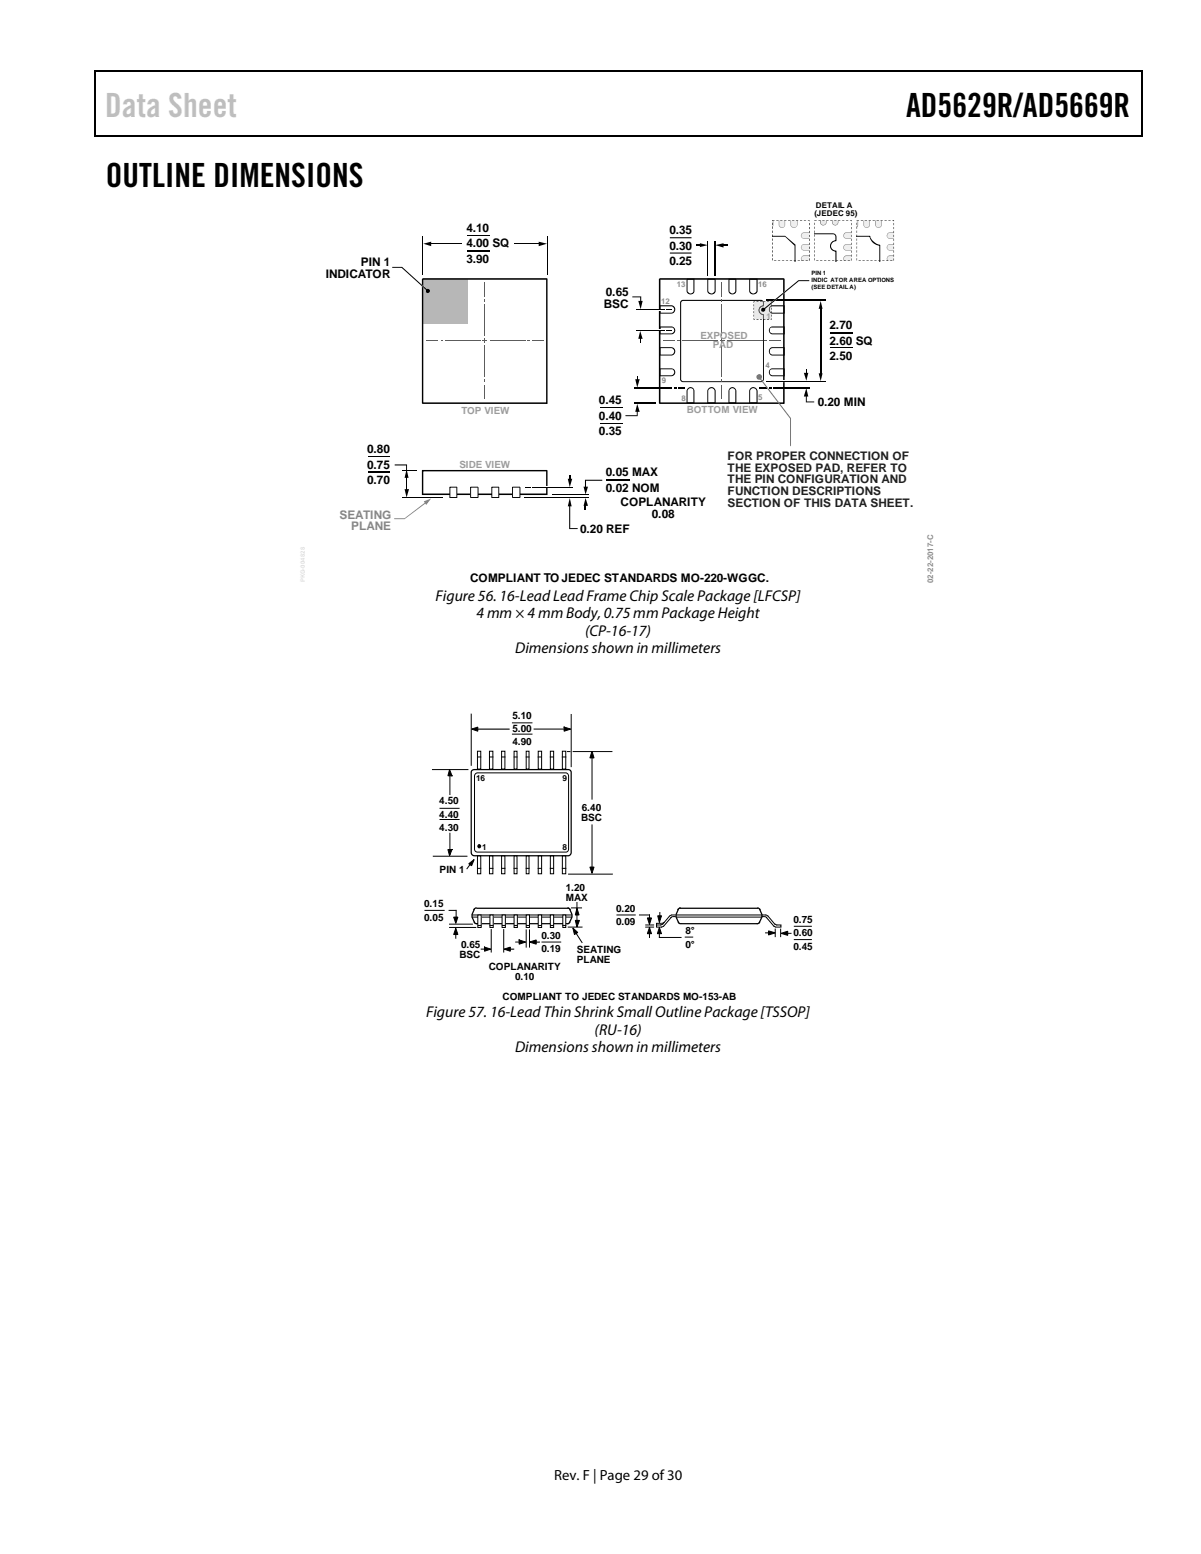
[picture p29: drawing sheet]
<svg xmlns="http://www.w3.org/2000/svg" width="216mm" height="279mm" viewBox="0 0 216 279" stroke-linecap="round" stroke-linejoin="round" font-family="sans-serif">
<defs><g id="words">
<text font-size="6" fill="#c0c0c0" x="18.9" y="21">Data Sheet</text>
<g font-size="6">
<text x="162.9" y="21">AD5629R/AD5669R</text>
<text x="19" y="33.6">OUTLINE DIMENSIONS</text>
</g>
<g font-size="2.8">
<text x="78.3" y="108">Figure 56. 16-Lead Lead Frame Chip Scale Package [LFCSP]</text>
<text x="85.6" y="111.1">4 mm × 4 mm Body, 0.75 mm Package Height</text>
<text x="92.6" y="117.5">Dimensions shown in millimeters</text>
<text x="105.2" y="114.3">(CP-16-17)</text>
<text x="76.6" y="182.9">Figure 57. 16-Lead Thin ShrinkSmall Outline Package [TSSOP]</text>
<text x="92.6" y="189.2">Dimensions shown in millimeters</text>
<text x="106.9" y="186">(RU-16)</text>
</g>
<text font-size="2.6" x="99.6" y="266">Rev. F | Page 29 of 30</text>
<g font-size="2.1">
<text x="83.8" y="41.6">4.10</text>
<text x="64.9" y="47.8">PIN 1</text>
<text x="83.8" y="44.5">4.00 SQ</text>
<text x="83.8" y="47.3">3.90</text>
<text x="120.3" y="42">0.35</text>
<text x="120.3" y="44.9">0.30</text>
<text x="120.3" y="47.7">0.25</text>
<text x="58.6" y="49.9">INDICATOR</text>
<text x="108.9" y="53.2">0.65</text>
<text x="108.6" y="55.3">BSC</text>
<text x="149.1" y="59.1">2.70</text>
<text x="149.1" y="62">2.60 SQ</text>
<text x="149.1" y="64.8">2.50</text>
<text x="107.7" y="72.6">0.45</text>
<text x="107.7" y="75.4">0.40</text>
<text x="147" y="73">0.20 MIN</text>
<text x="66" y="81.4">0.80</text>
<text x="107.7" y="78.3">0.35</text>
<text x="66" y="84.3">0.75</text>
<text x="66" y="87.1">0.70</text>
<text x="108.9" y="85.7">0.05 MAX</text>
<text x="108.9" y="88.5">0.02 NOM</text>
<text x="104.3" y="95.8">0.20 REF</text>
<text x="111.6" y="91">COPLANARITY</text>
<text x="117.2" y="93.2">0.08</text>
<text x="84.5" y="104.6">COMPLIANT TO JEDEC STANDARDS MO-220-WGGC.</text>
</g>
<g font-size="2.1" fill="#231f20">
<text x="130.8" y="82.7">FOR PROPER CONNECTION OF</text>
<text x="130.8" y="84.8">THE EXPOSED PAD, REFER TO</text>
<text x="130.8" y="86.9">THE PIN CONFIGURATION AND</text>
<text x="130.8" y="89">FUNCTION DESCRIPTIONS</text>
<text x="130.8" y="91.2">SECTION OF THIS DATA SHEET.</text>
</g>
<g font-size="2.1" fill="#86888b">
<text x="61" y="93.3">SEATING</text>
<text x="63.1" y="95.4">PLANE</text>
</g>
<g font-size="1.8" fill="#9a9c9e">
<text x="125.9" y="61">EXPOSED</text>
<text x="128.1" y="62.6">PAD</text>
<text x="83" y="74.5">TOP VIEW</text>
<text x="123.5" y="74.3">BOTTOM VIEW</text>
<text x="82.6" y="84.1">SIDE VIEW</text>
</g>
<g font-size="1.8">
<text x="92.1" y="129.2">5.10</text>
<text x="92.1" y="131.6">5.00</text>
<text x="92.1" y="134">4.90</text>
<text x="79" y="144.6">4.50</text>
<text x="79" y="147">4.40</text>
<text x="79" y="149.4">4.30</text>
<text x="104.5" y="147.6">BSC</text>
<text x="104.6" y="145.8">6.40</text>
<text x="79" y="156.9">PIN 1</text>
<text x="101.7" y="160.2">1.20</text>
<text x="101.7" y="162">MAX</text>
<text x="76.3" y="163.1">0.15</text>
<text x="76.3" y="165.5">0.05</text>
<text x="110.7" y="163.9">0.20</text>
<text x="110.7" y="166.3">0.09</text>
<text x="123.2" y="168">8°</text>
<text x="142.6" y="166">0.75</text>
<text x="82.6" y="172.2">BSC</text>
<text x="82.9" y="170.4">0.65</text>
<text x="97.3" y="168.7">0.30</text>
<text x="97.3" y="171.1">0.19</text>
<text x="103.7" y="171.3">SEATING</text>
<text x="103.7" y="173.1">PLANE</text>
<text x="123.2" y="170.4">0°</text>
<text x="142.6" y="168.4">0.60</text>
<text x="142.6" y="170.8">0.45</text>
<text x="87.9" y="174.5">COPLANARITY</text>
<text x="90.4" y="179.7">COMPLIANT TO JEDEC STANDARDS MO-153-AB</text>
<text x="92.6" y="176.3">0.10</text>
</g>
<g font-size="1.5">
<text x="85.6" y="140.4">16</text>
<text x="101.1" y="140.4">9</text>
<text x="86.7" y="152.8">1</text>
<text x="101.1" y="152.8">8</text>
</g>
<g font-size="1.4">
<text x="146.4" y="38.8">(JEDEC 95)</text>
<text x="146.7" y="37.4">DETAIL A</text>
</g>
<g font-size="1.4" fill="#888a8d">
<text x="121.7" y="51.6">13</text>
<text x="136.3" y="51.6">16</text>
<text x="118.9" y="54.6">12</text>
<text x="137.8" y="57.3">1</text>
<text x="119" y="68.8">9</text>
<text x="136.3" y="72">5</text>
<text x="137.6" y="66.2">4</text>
<text x="122.5" y="72.1">8</text>
</g>
<text font-size="1.4" fill="#8d8d8d" x="167.7" y="104.8" transform="rotate(-90 167.7 104.8)">02-22-2017-C</text>
<g font-size="1.1">
<text x="145.9" y="51.9">(SEE DETAIL A)</text>
<text x="145.9" y="49.5">PIN 1</text>
<text x="145.9" y="50.7">INDIC ATOR AREA OPTIONS</text>
</g>
</g></defs>
<path d="M16.9 12.7h.2v1h-.2zM205.1 12.7h.2v1h-.2zM205.1 12.7h.2v.3h-.2zM82.3 24.4h.2v.3h-.2zM205.1 24.4h.2v.3h-.2z" fill="#000"/>
<path d="M16.9 12.8h188.2M17 13.7v11M205.2 13.7v11M205.1 24.5h-188.2" fill="none" stroke="#000" stroke-width=".25"/>
<path d="M149.3 59.8h4" fill="none" stroke="#000" stroke-width=".19"/>
<path d="M149.3 62.5h4" fill="none" stroke="#000" stroke-width=".18"/>
<path d="M76.1 50.3h8v8h-8z" fill="#b5b7b9"/>
<path d="M76 42.6v6.9M84 42.4h4M98.3 42.6v6.9M107.8 73.3h4.1M107.8 76.1h4.1M66.2 82h3.9M72.3 89.5h7.2M94.4 89.5h11.5M99.2 88.9h6.7" fill="none" stroke="#000" stroke-width=".18"/>
<path d="M84 45.1h4M113.9 72.5h3.9M66.2 84.9h3.9M109 86.3h4.1" fill="none" stroke="#000" stroke-width=".19"/>
<g fill="#000">
<path d="M114.7 54.1h.8l-.3 1.5zM113.7 53.3h1.6v1.1h-.2v-.9h-1.4zM114.2 68.2h.8l-.4 1.5zM114.5 67.6h.1v.9h-.1zM112.4 74.7h2.1v-.9h.1v1h-2.2zM114.6 72.6l.4 1.4h-.8zM115 60.6h.2v1h-.2zM115.1 59.5l.4 1.4h-.8zM75.9 84.5h22.4l.1 4.5h-22.6v-4.3h.3v4h22.1v-3.9h-22.3zM102.1 86.1h.8l-.5 1.5zM102.3 85.5h.2v.9h-.2zM102.4 89.5l.4 1.5h-.7z"/>
<path d="M102.3 90.8h.2v4.2h1.3v.1h-1.5zM104.9 87.5h.8l-.4 1.4zM105.2 90.6h.1v1h-.1zM105.3 89.5l.4 1.5h-.8zM105.2 86.3h3.1v.1h-3v1.4h-.1z"/>
</g>
<path d="M147.5 55.2v12.2" fill="none" stroke="#010101" stroke-width=".19"/>
<g fill="#010101">
<path d="M147.5 54.1l.4 1.4h-.7z"/>
<path d="M147.2 67.1h.7l-.4 1.4z"/>
</g>
<path d="M72.7 87.9h.8l-.4 1.6zM71 83.5h2.2v2.2h-.2v-2h-2zM73.1 84.4l.3 1.5h-.7z" fill="#000"/>
<path d="M73.1 85.6v2.6" fill="none" stroke="#000" stroke-width=".18"/>
<path d="M92.4 43.8h4.7" fill="none" stroke="#010101" stroke-width=".18"/>
<path d="M96.8 43.5l1.5 .3-1.5 .5z" fill="#010101"/>
<path d="M77.3 43.8h5.6" fill="none" stroke="#010101" stroke-width=".18"/>
<path d="M76.1 43.8l1.4-.3v.8z" fill="#010101"/>
<path d="M122.5 54l14.3-.1a.79 .79 0 0 1 .4 1.2 .78 .78 0 0 0-.7 .7h-.1a.67 .67 0 0 1 .8-.8v-.2a.63 .63 0 0 0-.3-.6 .63 .63 0 0 0-.6-.1h-13.5l-.3 .2v14.1l.3 .1h14.2l.2-.3v-11.6a.67 .67 0 0 1-.8-.8 1.24 1.24 0 0 0 .9 .8v11.6a.83 .83 0 0 1-1 .5h-13.5l-.5-.3v-14zM75.8 50.2l.2-.2h22.3l.1 22.5-.1-.2v.2h-.1v-22.2h-22.1v22h22.2l.1 .3h-22.5zM118.5 50.1l.1-.1 22.4 .1 .1 .1v22.3h-.2v-.2l-.1 .2v-22.2h-22.1v22h22.2v.2h.2l-.1 .1h-22.4l-.2-.1z" fill="#000"/>
<g fill="#fff">
<path d="M75.6 51.4l.2-.2 .6 .4-.2 .2z"/>
<path d="M129.7 62.3h.3v.6h-.3z"/>
</g>
<g fill="#000">
<path d="M118.6 58.7h2.1v.2h-2v1h2a.54 .54 0 0 0 .5-.5 .54 .54 0 0 0-.5-.5v-.1a.68 .68 0 0 1 .7 .7 .68 .68 0 0 1-.9 .6h-1.9zM118.6 54.9h2.1v.2h-2v1.1h2a.58 .58 0 0 0 .5-.6 .58 .58 0 0 0-.5-.5v-.1a.72 .72 0 0 1 .7 .8 .72 .72 0 0 1-.9 .6h-1.9zM123.4 50.1h1.4v2.2h-.1v-2h-.5h-.6v2a.55 .55 0 0 0 .5 .5 .55 .55 0 0 0 .6-.5h.1a.75 .75 0 0 1-.9 .6 .75 .75 0 0 1-.5-1.1zM127.1 50.1h1.6v2.2h-.2v-2h-.5h-.7v2a.6 .6 0 0 0 .6 .5 .6 .6 0 0 0 .6-.5h.2a.79 .79 0 0 1-1.1 .6 .79 .79 0 0 1-.5-1.1zM131 50.1h1.4v2.2h-.2v-2h-.5h-.6v2a.55 .55 0 0 0 .6 .5 .55 .55 0 0 0 .5-.5h.2a.75 .75 0 0 1-1 .6 .75 .75 0 0 1-.4-1.1zM134.7 50.1h1.5v2.2h-.2v-2h-.5h-.6v2a.6 .6 0 0 0 .5 .5 .6 .6 0 0 0 .6-.5h.2a.79 .79 0 0 1-1 .6 .79 .79 0 0 1-.5-1.1zM138.4 58.9l.4-.2v.2a.53 .53 0 0 0-.4 .6 .53 .53 0 0 0 .6 .4h1.9v-1h-2.1v-.2h2.3v1.4h-2.3a.72 .72 0 0 1-.4-1.2zM138.4 55.1l.2-.2h.2v.1a.66 .66 0 0 0-.4 .8 .66 .66 0 0 0 .9 .4h1.6v-1.1h-2.1v-.2h2.3v1.5h-2.3a.78 .78 0 0 1-.4-1.3zM118.6 66.2h2.1v.2h-2v1.1h2a.59 .59 0 0 0 .5-.6 .59 .59 0 0 0-.5-.6 .68 .68 0 0 1 .7 .8 .68 .68 0 0 1-.9 .5h-1.9zM118.6 62.4h2.1v.2h-2v1.2h2a.63 .63 0 0 0 .5-.7 .63 .63 0 0 0-.5-.6 .72 .72 0 0 1 .7 .8 .72 .72 0 0 1-.9 .6h-1.9zM123.6 69.8a.62 .62 0 0 1 .8-.2 .62 .62 0 0 1 .4 .7h-.1a.53 .53 0 0 0-.6-.5 .53 .53 0 0 0-.5 .6v1.9h1.1v-2h.1v2.2h-1.4v-2.2zM127.4 69.8a.67 .67 0 0 1 .8-.2 .67 .67 0 0 1 .4 .7h-.1a.62 .62 0 0 0-.9-.4 .62 .62 0 0 0-.3 .9v1.5h1.2v-2h.2v2.2h-1.6v-2.2z"/>
<path d="M131.2 69.8a.64 .64 0 0 1 .7-.2 .64 .64 0 0 1 .4 .7h-.1a.54 .54 0 0 0-.6-.5 .54 .54 0 0 0-.5 .6v1.9h1.1v-2h.2v2.2h-1.4v-2.2zM134.9 69.8a.68 .68 0 0 1 .8-.2 .68 .68 0 0 1 .4 .7h-.1a.62 .62 0 0 0-.8-.4 .62 .62 0 0 0-.3 .9v1.5h1.1v-2h.2v2.2h-1.5v-2.2zM138.4 66.4l.2-.1h.2a.62 .62 0 0 0-.4 .8 .62 .62 0 0 0 .9 .4h1.6v-1.1h-2.1v-.2h2.3v1.4h-2.3a.74 .74 0 0 1-.4-1.2zM138.4 62.6l.2-.1h.2a.66 .66 0 0 0-.4 .9 .66 .66 0 0 0 .9 .4h1.6v-1.2h-2.1v-.2h2.3v1.5h-2.3a.79 .79 0 0 1-.4-1.3z"/>
</g>
<path d="M118.4 59.2h.5v.3h-.5z" fill="#fff"/>
<path d="M119.2 59.3h.3v.2h-.3zM119.9 59.3h.9v.2h-.9z" fill="#000"/>
<path d="M114.4 59.4h4.6" fill="none" stroke="#000" stroke-width=".18"/>
<path d="M118.4 55.5h.5v.3h-.5z" fill="#fff"/>
<g fill="#000">
<path d="M70.5 48h1.8l4.7 4.2-.1 .2-4.7-4.2h-1.7zM119.2 55.5h.3v.2h-.3zM119.9 55.5h.9v.2h-.9z"/>
<circle cx="76.9" cy="52.3" r=".39"/>
</g>
<path d="M114.4 55.6h4.6" fill="none" stroke="#000" stroke-width=".18"/>
<g fill="#fff">
<path d="M137.9 68.6h3.6z"/>
<path d="M137.9 68.5h3.6v.2h-3.6z"/>
<path d="M137.9 54h3.6z"/>
<path d="M137.9 53.8h3.6v.3h-3.6z"/>
</g>
<path d="M127.2 43.4v6.2M137.8 68.6h10.7" fill="none" stroke="#000" stroke-width=".18"/>
<path d="M128.6 43.4v6.2M137.8 54h10.7" fill="none" stroke="#000" stroke-width=".19"/>
<g fill="#000">
<path d="M125.1 44h1v.2h-1zM125.8 43.7l1.4 .4-1.4 .3zM129.8 44h1v.2h-1zM128.6 44.1l1.5-.4v.8z"/>
<path d="M120.4 42.7v.1h3.9v-.1zM120.4 45.4v.2h3.9v-.2z"/>
</g>
<path d="M80.9 87.6h1.2v1.9h-1.2z" fill="#fff"/>
<path d="M80.8 87.6h1.4v1.9h-1.4v-1.9h.2v1.8h1v-1.7z" fill="#000"/>
<path d="M84.6 87.6h1.3v1.9h-1.3z" fill="#fff"/>
<path d="M84.5 87.6h1.5l-.1 1.9h-1.4v-1.9h.2v1.8h1.2v-1.7z" fill="#000"/>
<path d="M88.4 87.6h1.3v1.9h-1.3z" fill="#fff"/>
<path d="M88.3 87.6h1.4v1.9h-1.4v-1.9h.2v1.8h1.1v-1.7z" fill="#000"/>
<path d="M92.1 87.6h1.4v1.9h-1.4z" fill="#fff"/>
<path d="M92.1 87.6h1.5l-.1 1.9h-1.4v-1.9h.1v1.8h1.2v-1.7z" fill="#000"/>
<g fill="#58595b">
<path d="M87.1 60.7h.1v.9h-.1z"/>
<path d="M86.7 61.2h.9v.1h-.9z"/>
<path d="M87.1 68.2h.1v.5h-.1z"/>
</g>
<path d="M87.1 69.2v2.4" fill="none" stroke="#58595b" stroke-width=".18"/>
<path d="M87.1 53.7h.1v.6h-.1z" fill="#58595b"/>
<path d="M87.1 50.7v2.7M80 61.2h6.4" fill="none" stroke="#58595b" stroke-width=".18"/>
<path d="M79.2 61.2h.3v.1h-.3z" fill="#58595b"/>
<path d="M76.6 61.2h2.1M88.1 61.2h6.3" fill="none" stroke="#58595b" stroke-width=".18"/>
<path d="M94.8 61.2h.4v.1h-.4z" fill="#58595b"/>
<path d="M87.1 54.7v5.6M87.1 62.1v5.6M95.7 61.2h2" fill="none" stroke="#58595b" stroke-width=".18"/>
<g fill="#58595b">
<path d="M129.7 60.7l.1 .9z"/>
<path d="M129.3 61.2h.9v.1h-.9z"/>
<path d="M129.7 68.2l.1 .5z"/>
</g>
<path d="M129.8 69.2v2.4" fill="none" stroke="#58595b" stroke-width=".18"/>
<path d="M129.7 53.7l.1 .6z" fill="#58595b"/>
<path d="M129.8 50.7v2.7M122.6 61.2h6.4" fill="none" stroke="#58595b" stroke-width=".18"/>
<path d="M121.8 61.2h.4v.1h-.4z" fill="#58595b"/>
<path d="M119.3 61.2h2M130.7 61.2h6.4" fill="none" stroke="#58595b" stroke-width=".18"/>
<path d="M137.4 61.2h.5v.1h-.5z" fill="#58595b"/>
<path d="M129.8 54.7v5.6M129.8 62.1v5.6M138.3 61.2h2.1" fill="none" stroke="#58595b" stroke-width=".18"/>
<path d="M72.3 84.6h2.7" fill="none" stroke="#000" stroke-width=".18"/>
<path d="M118.4 69.6h.5v.3h-.5z" fill="#fff"/>
<path d="M113.9 69.7h6.9" fill="none" stroke="#000" stroke-width=".19"/>
<path d="M121.1 69.6h.5v.2h-.5zM122 69.6h1.1v.2h-1.1z" fill="#000"/>
<path d="M98 87.5h.5v.3h-.5z" fill="#fff"/>
<path d="M96.5 87.7h6.5" fill="none" stroke="#000" stroke-width=".18"/>
<path d="M94.4 87.6h.9v.2h-.9zM95.7 87.6h.5v.2h-.5z" fill="#000"/>
<path d="M140.6 69.6h.5v.3h-.5z" fill="#fff"/>
<path d="M139.1 69.7h6.5" fill="none" stroke="#000" stroke-width=".19"/>
<path d="M136.5 69.6h1.4v.2h-1.4zM138.3 69.6h.5v.2h-.5zM144.5 67h.8l-.4 1.5zM144.9 66.4h.1v1h-.1zM144.9 69.8l.4 1.5h-.8zM144.9 71h.1v1.2h1.4v.1h-1.5z" fill="#000"/>
<g fill="#808385">
<path d="M70.9 93.2h1.8l3.8-2.9 .1 .1-3.9 2.9h-1.8z"/>
<path d="M76.2 90.1l1.3-.5-.9 1.2z"/>
</g>
<g fill="#717476">
<path d="M136.4 67.6l5.8 7.6-.1 5-.1-4.9-5.6-7.5z"/>
<circle cx="136.5" cy="67.8" r=".51"/>
</g>
<g fill="#e5e6e7">
<path d="M137.9 56.3h.4v1h-.4z"/>
<path d="M138.5 55.2l-.1 .7 .3 .3v-1.1zM137.9 56.3h.4v1h-.4zM135.6 54.2v3.2h1.6v-.7a.69 .69 0 0 1-.8-.9 1.2 1.2 0 0 0 .9 .8v.8h1.4v-1a.83 .83 0 0 1-.5-.7 .83 .83 0 0 1 .5-.8v-.7h-1.5l.1 .8a1.26 1.26 0 0 0-.9 .8 .88 .88 0 0 1 .8-.9l-.1-.7z"/>
</g>
<g fill="#616365">
<path d="M138.5 55l.2-.1v.2a.65 .65 0 0 0-.3 .6 .65 .65 0 0 0 .3 .5v.2a.82 .82 0 0 1-.2-1.4z"/>
<path d="M136.4 55.8a.95 .95 0 0 0 .8 .9v.7h.1v-.8a1.2 1.2 0 0 1-.9-.8zM137.1 54.2l.1 .7a.69 .69 0 0 0-.8 .9 1.26 1.26 0 0 1 .9-.8v-.7z"/>
</g>
<g fill="#000">
<path d="M135.5 54.2l.2 .1h-.1l-.1 .1zM135.5 57.2l.2 .3h-.2zM138.5 54.3l.2-.1v.2v-.1zM138.7 57.2v.3h-.2z"/>
<path d="M135.5 54.7l.1 .4zM135.5 55.3l.1 .4zM135.5 55.9l.1 .4zM135.5 56.6l.1 .3z"/>
<path d="M136 57.4v.1h.4v-.1zM136.6 57.4v.1h.4v-.1zM137.2 57.4v.1h.4v-.1zM137.9 57.4v.1h.4z"/>
<path d="M137.9 54.2l.4 .1zM137.2 54.2l.4 .1zM136.6 54.2l.4 .1zM136 54.2l.4 .1z"/>
<path d="M138.7 56.6v.3zM138.7 55.9v.4zM138.7 55.3v.4zM138.7 54.7v.4z"/>
</g>
<path d="M138.1 54.8l3.5-2.8 .2 .1-3.6 2.9z" fill="#fff"/>
<g fill="#000">
<path d="M137.2 55.6l6.3-5.2h2v.1h-1.9l-6.4 5.3z"/>
<circle cx="137.2" cy="55.7" r=".37"/>
</g>
<path d="M159.7 41.9h.9v.9a1.12 1.12 0 0 1-1.1-.2v-.5z" fill="#eceded"/>
<path d="M159.7 41.9h.9a.96 .96 0 0 0-1.1 .2 .49 .49 0 0 0 .1 .6 .49 .49 0 0 0 .5 .1l.5 .1a.93 .93 0 0 1-1.2-.5z" fill="#707275"/>
<path d="M159.7 44h.9v1l-.9-.1a.55 .55 0 0 1 0-.9z" fill="#eceded"/>
<path d="M159.7 44h.9a1.04 1.04 0 0 0-1.1 .2v.3a.87 .87 0 0 0 1.1 .5 .93 .93 0 0 1-1.2-.5z" fill="#707275"/>
<path d="M159.7 46.1l.9-.1v.9h-.9a.53 .53 0 0 1 0-.8z" fill="#eceded"/>
<path d="M159.6 46.1l.3-.2h.7v.1a1.06 1.06 0 0 0-1.1 .3v.3l.2 .3h-.2l-.1-.3z" fill="#707275"/>
<path d="M157.5 39.6l.9 .1a1 1 0 0 1-.3 1.1l-.2 .1a.5 .5 0 0 1-.4-.7z" fill="#eceded"/>
<path d="M157.4 39.6l.1 .1a1.28 1.28 0 0 0 .2 1.1 .54 .54 0 0 0 .6 0 .54 .54 0 0 0 .1-.6l.1-.5a1.05 1.05 0 0 1-.4 1.2 .6 .6 0 0 1-.7-.7z" fill="#707275"/>
<path d="M155.3 39.6l1 .1a1.04 1.04 0 0 1-.3 1.1l-.2 .1a.5 .5 0 0 1-.5-.7z" fill="#eceded"/>
<path d="M155.2 39.6l.1 .1a1.25 1.25 0 0 0 .2 1.1 .53 .53 0 0 0 .6 0 .53 .53 0 0 0 .2-.6l.1-.5a1.15 1.15 0 0 1-.3 1.2 .59 .59 0 0 1-.7-.1 .59 .59 0 0 1-.2-.6z" fill="#707275"/>
<path d="M154 39.6h.2v.3v.5l-.2 .3z" fill="#eceded"/>
<path d="M154.2 39.6l.1 .8-.3 .5 .2-.5z" fill="#707275"/>
<path d="M154 42.4l2.5 .1a2.49 2.49 0 0 0 1.7 1.6v2.9h-.1v-2.9a1.74 1.74 0 0 1-1.8-1.6l.1 .1h-2.4z" fill="#000"/>
<path d="M144.3 41.9h1.2l-.1 .9a1.37 1.37 0 0 1-1.3-.2v-.5z" fill="#eceded"/>
<path d="M144.3 41.9l1.2-.1-1 .1a.51 .51 0 0 0-.4 .6 .51 .51 0 0 0 .7 .3h.7l-.1 .1a1.34 1.34 0 0 1-1.3-.3l-.1-.2z" fill="#707275"/>
<path d="M144.3 44h1.2l-.1 1a1.42 1.42 0 0 1-1.3-.2v-.6z" fill="#eceded"/>
<path d="M144.3 44l1.2-.1-.1 .1a1.27 1.27 0 0 0-1.3 .2v.3a.52 .52 0 0 0 .7 .5h.7h-.1a1.37 1.37 0 0 1-1.3-.2l-.1-.3z" fill="#707275"/>
<path d="M144.3 46.1l1.2-.1v.9h-1.2l-.2-.3z" fill="#eceded"/>
<path d="M144.1 46.1l.4-.2h1l-.1 .1a1.3 1.3 0 0 0-1.3 .3v.3l.2 .3h-.2l-.1-.3z" fill="#707275"/>
<path d="M142.2 39.6l1.1 .1a1.02 1.02 0 0 1-.3 1.1 .55 .55 0 0 1-.6 0 .55 .55 0 0 1-.2-.6z" fill="#eceded"/>
<path d="M142.1 39.6l.1 .1a1 1 0 0 0 .3 1.1 .55 .55 0 0 0 .6 0 .55 .55 0 0 0 .2-.6l.1-.5a1.08 1.08 0 0 1-.4 1.2 .63 .63 0 0 1-.6 0 .63 .63 0 0 1-.3-.7z" fill="#707275"/>
<path d="M140.1 39.6l1 .1a1.25 1.25 0 0 1-.3 1.1 .54 .54 0 0 1-.5 0 .54 .54 0 0 1-.2-.6z" fill="#eceded"/>
<path d="M140 39.6l.1 .1a1.02 1.02 0 0 0 .3 1.1 .5 .5 0 0 0 .5 0 .5 .5 0 0 0 .2-.6v-.5a.99 .99 0 0 1-.5 1.3 .61 .61 0 0 1-.6-.8z" fill="#707275"/>
<path d="M138.8 39.6h.1v.3l-.1 .8z" fill="#eceded"/>
<path d="M138.9 39.6l.1 .8-.2 .5z" fill="#707275"/>
<path d="M138.8 42.4h2.3l1.9 1.6v3h-.2v-2.8l-1.7-1.6h-2.3z" fill="#000"/>
<path d="M151.9 41.9h1.1v.9a1.22 1.22 0 0 1-1.2-.2l-.1-.2z" fill="#eceded"/>
<path d="M151.9 41.9l1.1-.1-.9 .1a.51 .51 0 0 0-.4 .6 .51 .51 0 0 0 .7 .3h.6v.1a1.26 1.26 0 0 1-1.3-.3l-.1-.2z" fill="#707275"/>
<path d="M151.9 44h1.1v1a1.26 1.26 0 0 1-1.2-.2l-.1-.3z" fill="#eceded"/>
<path d="M151.9 44l1.1-.1v.1a1.13 1.13 0 0 0-1.2 .2l-.1 .3 .2 .4 1.1 .1a1.29 1.29 0 0 1-1.3-.2l-.1-.3z" fill="#707275"/>
<path d="M151.8 46.3l.3-.3h.9v.9h-1.1l-.2-.3z" fill="#eceded"/>
<path d="M151.8 46.1l.3-.2h.9v.1a1.16 1.16 0 0 0-1.2 .3l-.1 .3 .1 .3a.52 .52 0 0 1 0-.8z" fill="#707275"/>
<path d="M146.4 42h3.3a1.03 1.03 0 0 1 .7 1.3 .89 .89 0 0 0-1 .9 .89 .89 0 0 0 1 .9v1.9h-.2l.1-1.9a.94 .94 0 0 1-1.1-.9 .94 .94 0 0 1 1.1-.9h-.1a1.16 1.16 0 0 0-.2-1.1l-3.6-.1z" fill="#000"/>
<path d="M149.6 39.6l1 .1a.57 .57 0 0 1-.4 .7l-.5-.2z" fill="#eaeaeb"/>
<path d="M149.6 39.6v.1a.55 .55 0 0 0 .2 .6 .55 .55 0 0 0 .6 .1l.2-.2v-.6a.61 .61 0 0 1-.5 1 .61 .61 0 0 1-.5-1z" fill="#5c5d60"/>
<path d="M147.5 39.6l1 .1a.55 .55 0 0 1-.1 .6 .55 .55 0 0 1-.7 .1l-.1-.2z" fill="#eaeaeb"/>
<path d="M147.4 39.6l.1 .1a.57 .57 0 0 0 .5 .7l.4-.2 .1-.6a.61 .61 0 0 1-.5 .9 .61 .61 0 0 1-.6-.9z" fill="#5c5d60"/>
<g fill="#000">
<path d="M138.8 39.6v.1l.5-.1zM138.8 40v.4h.1zM138.8 40.7v.4h.1zM138.8 41.4v.5h.1zM138.8 42.1v.5h.1zM138.8 42.8v.5h.1zM138.8 43.5v.5h.1zM138.8 44.3v.4h.1zM138.8 45v.4h.1zM138.8 45.7v.4h.1zM138.8 46.4v.4h.1zM139.1 46.9l.5-.1zM139.8 46.9l.5-.1zM140.6 46.8l-.1 .1h.5zM141.2 46.9l.5-.1zM142 46.8l-.1 .1h.5zM142.6 46.9l.5-.1zM143.4 46.8v.1h.4zM144.1 46.9l.4-.1zM144.9 46.8l-.1 .1h.4zM145.5 46.5v.4l.1-.1v-.3zM145.5 45.8v.4l.1-.1v-.3zM145.5 45v.5l.1-.1v-.4zM145.5 44.3v.5l.1-.1v-.4zM145.5 43.6v.5l.1-.1v-.4zM145.5 42.9v.5l.1-.1v-.4zM145.5 42.2v.5l.1-.1v-.4zM145.5 41.5v.5l.1-.1v-.4zM145.5 40.8v.4l.1-.1v-.3zM145.5 40.1v.4l.1-.1v-.3zM145.2 39.6h.3v.2l.1-.1-.1-.1zM144.5 39.6h.4zM143.8 39.6h.5zM143.1 39.6h.4zM142.4 39.6h.4zM141.7 39.6h.4zM141 39.6h.4zM140.3 39.6h.4zM139.6 39.6h.4z"/>
<path d="M146.5 39.6l-.1 .1 .4-.1zM146.5 40l-.1 .4zM146.5 40.7l-.1 .4zM146.4 41.5l.1 .4v-.5zM146.5 42.1l-.1 .5zM146.5 42.8l-.1 .5zM146.5 43.5l-.1 .5zM146.4 44.3l.1 .4v-.4zM146.5 45l-.1 .4zM146.4 45.8l.1 .3v-.4zM146.4 46.5l.1 .3v-.4zM146.7 46.8l.5 .1zM147.4 46.8l.5 .1zM148.1 46.8l.5 .1zM148.8 46.8l.5 .1zM149.6 46.8l.4 .1zM150.3 46.8l.4 .1zM151 46.8l.4 .1zM151.7 46.8l.4 .1zM152.4 46.8l.4 .1zM153 46.5l.1 .4zM153 45.8l.1 .4zM153 45l.1 .5zM153 44.3l.1 .5zM153 43.6l.1 .5zM153 42.9l.1 .5zM153 42.2l.1 .5zM153 41.5l.1 .5zM153 40.8l.1 .4zM153 40.1l.1 .4zM152.8 39.6h.2l.1 .2v-.2zM152.1 39.6h-.1h.5zM151.3 39.6h.5zM150.6 39.6h.5zM150 39.6h-.1h.5zM149.3 39.6h-.1h.4zM148.6 39.6h-.1h.4zM147.8 39.6h.4zM147.1 39.6h.4z"/>
<path d="M154.1 39.6l-.1 .1 .4-.1zM154.1 40l-.1 .4zM154.1 40.7l-.1 .4zM154 41.5l.1 .4v-.5zM154.1 42.1l-.1 .5zM154.1 42.8l-.1 .5zM154.1 43.5l-.1 .5zM154 44.3l.1 .4v-.4zM154.1 45l-.1 .4zM154 45.8l.1 .3v-.4zM154 46.5l.1 .3v-.4zM154.3 46.8l.5 .1zM155 46.8l.5 .1zM155.8 46.8l.4 .1zM156.5 46.8l.4 .1zM157.2 46.8l.4 .1zM157.9 46.8l.4 .1zM158.6 46.8l.4 .1zM159.3 46.8l.4 .1zM160 46.8l.5 .1zM160.6 46.5l.1 .4zM160.6 45.8l.1 .4zM160.6 45l.1 .5zM160.6 44.3l.1 .5zM160.6 43.6l.1 .5zM160.6 42.9l.1 .5zM160.6 42.2l.1 .5zM160.6 41.5l.1 .5zM160.6 40.8l.1 .4zM160.6 40.1l.1 .4zM160.4 39.6h.2l.1 .2v-.2zM159.7 39.6h.4zM159 39.6h.4zM158.2 39.6h.5zM157.6 39.6h-.1h.5zM156.9 39.6h-.1h.5zM156.2 39.6h-.1h.5zM155.4 39.6h.5zM154.7 39.6h.5z"/>
</g>
<g fill="none" stroke="#000" stroke-width=".18">
<path d="M84.7 128.4v9.2M85.6 139h16.1a.54 .54 0 0 1 .5 .6v13.1a.51 .51 0 0 1-.5 .5h-15.9a.52 .52 0 0 1-.5-.5v-13.1zM85.8 135.1h.6v3.2h-.6zM85.9 136.1h.5M88 135.1h.6v3.2h-.6zM88.1 136.1h.5M90.2 135.1h.6v3.2h-.6zM90.3 136.1h.5M92.4 135.1h.5v3.2h-.5zM92.4 136.1h.5M94.6 135.1h.5v3.2h-.5zM94.6 136.1h.5"/>
<path d="M96.8 135.1h.6v3.2h-.6zM96.8 136.1h.5M98.9 135.1h.6v3.2h-.6zM98.9 136.1h.6M101.1 135.1h.6v3.2h-.6zM101.1 136.1h.6M102 135.1h.4M102.7 128.5v9.3M103 135.1h7M84.7 155.2l-.8 1M85.8 153.9h.6v3.2h-.6zM85.9 156.1h.5"/>
<path d="M88 153.9h.6v3.2h-.6zM88.1 156.1h.5M90.2 153.9h.6v3.2h-.6zM90.3 156.1h.5M92.4 153.9h.5v3.2h-.5zM92.4 156.1h.5M94.6 153.9h.5v3.2h-.5zM94.6 156.1h.5M96.8 153.9h.6v3.2h-.6zM96.8 156.1h.5M98.9 153.9h.6v3.2h-.6zM98.9 156.1h.6"/>
<path d="M101.1 153.9h.6v3.2h-.6zM101.1 156.1h.6M102.2 157.2h7.9M84.9 164.9h17.8M84.9 164.5h17.8"/>
</g>
<path d="M84.8 138.6l.5-.2h16.8a.51 .51 0 0 1 .6 .5v14.4a.59 .59 0 0 1-.5 .6h-15.9a1.4 1.4 0 0 1-1.6-.4zM85.2 163.5l-.3 .9v.5l.4 1M85.2 165.7l.1 .2 .4 .2h16.4M85.7 163.2l-.4 .2-.1 .2M85.7 163.3h16.5M102 163.2l.4 .2 .1 .2M102.4 163.5l.4 .9v.5l-.4 1M102.4 165.7v.2l-.4 .2" fill="none" stroke="#000" stroke-width=".22"/>
<g fill="#000" stroke="#000" stroke-width=".18">
<path d="M84.3 155.3l.9-.8-.4 1.2z"/>
<circle cx="86.1" cy="152.2" r=".28"/>
</g>
<path d="M88.1 164.5h.6v2.3h-.6z" fill="#fff"/>
<path d="M88.1 164.5h.6v2.3h-.6zM88.1 166.4h.5" fill="none" stroke="#000" stroke-width=".18"/>
<path d="M90.3 164.5h.5v2.3h-.5z" fill="#fff"/>
<path d="M90.3 164.5h.5v2.3h-.5zM90.3 166.4h.5" fill="none" stroke="#000" stroke-width=".18"/>
<path d="M92.4 164.5h.6v2.3h-.6z" fill="#fff"/>
<path d="M92.4 164.5h.6v2.3h-.6zM92.5 166.4h.4" fill="none" stroke="#000" stroke-width=".18"/>
<path d="M94.6 164.5h.6v2.3h-.6z" fill="#fff"/>
<path d="M94.6 164.5h.6v2.3h-.6zM94.7 166.4h.4" fill="none" stroke="#000" stroke-width=".18"/>
<path d="M96.8 164.5h.6v2.3h-.6z" fill="#fff"/>
<path d="M96.8 164.5h.6v2.3h-.6zM96.8 166.4h.5" fill="none" stroke="#000" stroke-width=".18"/>
<path d="M98.9 164.5h.6v2.3h-.6z" fill="#fff"/>
<path d="M98.9 164.5h.6v2.3h-.6zM99 166.4h.5" fill="none" stroke="#000" stroke-width=".18"/>
<path d="M101.2 164.5h.5v2.3h-.5z" fill="#fff"/>
<g fill="none" stroke="#000" stroke-width=".18">
<path d="M80.8 166.2h4.1M80.8 166.8h4.7M81.9 167.7v1M82 163.7v1.8M86.5 170.6h1.2M87.1 170.3l1.1 .3-1.1 .4zM88.3 167.1v4.1M90.6 167.1v4.1M91.1 170.6h1.3M92.7 169.4h1.2M93.3 169l1.2 .4-1.2 .4zM94.6 167.2v3.1"/>
<path d="M95.2 167.2v3.1M95.8 169.4h1.2M101.2 164.5h.5v2.3h-.5zM101.2 166.4h.5M102.2 166.7h2.4M102.7 163.2h1.8M103.4 167.6l1.2 1.9M103.4 165.5h.8l-.5 1.2zM103.7 163.3l.4 1.2h-.7zM103.7 162.3v3.9M119.4 165.8l-.5 .2"/>
</g>
<path d="M81.9 166.9l.4 1.1h-.7zM81.6 164.9h.7l-.4 1.1zM90.6 170.6l1.1-.3v.7zM95.2 169.4l1.2-.4v.8zM103 166.8l.9 .9-.6 .3z" fill="#000" stroke="#000" stroke-width=".18"/>
<path d="M103.7 163.3l.4 1.2h-.7zM103.4 165.5h.8l-.5 1.2z" fill="#000"/>
<g fill="#000">
<path d="M87.1 170.3l1.1 .3-1.1 .4zM91.1 170.6h1.3z"/>
<path d="M93.3 169l1.2 .4-1.2 .4zM95.8 169.4h1.2z"/>
</g>
<path d="M118 166h.9l-.9 .3z" fill="#fff"/>
<g fill="none" stroke="#000" stroke-width=".18">
<path d="M77.7 138.4h6.4M80.8 138.4l.5 1.1h-.8zM80.9 138.7v4.2M85.4 131.1h6.1M92.1 130h3.5M92.1 132h3.5M96 131.1h5.6M101.4 130.7l1.2 .4-1.2 .4zM106.4 135.8v7.9M77.9 153.9h6M79.1 145.3h3.4M79.1 147.3h3.4"/>
<path d="M80.5 152.7h.8l-.5 1.2zM80.9 149.8v3.8M106.4 148.3v8.1M76.4 163.7h3.4M97.4 169.4h3.4M110.9 164.5h3.3M116.1 166.7h1.4M116.1 166.3h1.4M116.8 164.5v1.1M116.8 167.5v1.1M118.5 168.6h3.9M118.5 167.4v1.1"/>
<path d="M118.6 164.1v1.1M118.8 166.3h-.8v.4h.9M118.9 166h-.9v.3M119.1 166.1l-.4 .2M119.3 166.5l-.4 .2M120.7 165l-1.4 1.5M120.9 164.8l-.3 .2M121 164.8h.4M121.4 164.5a1.04 1.04 0 0 0-1.1 .2l-1.2 1.5M121.6 164.5h15.3M121.6 164.9h15.3M123.2 168.5h1.3"/>
<path d="M137 164.5a1.04 1.04 0 0 1 1.1 .2l1.2 1.5M137 164.8h.4M137.5 164.8l.4 .2M137.6 167.7h1.1M137.8 165l1.3 1.5M139.3 166.1l.4 .2M139.4 167v1.4M139.7 166.3h.7v.4h-.9l-.4-.2M140.3 167v1.4M141 167.8h1.2M142.8 166.5h3.1M142.8 168.9h3.1"/>
</g>
<path d="M121.9 163.5l-.4 .9v.5l.5 1M121.9 165.7l.1 .2 .4 .2M122.2 163.3h13.9M122.4 163.2l-.4 .2-.2 .2M136.1 163.2l.4 .2 .2 .2M136.6 163.5l.4 .9v.5l-.5 1M136.6 165.7l-.1 .2-.4 .2h-13.6" fill="none" stroke="#000" stroke-width=".22"/>
<path d="M84.8 131.1l1.1-.4v.8zM106.4 135.1l.4 1.2h-.8zM106 155.9h.8l-.4 1.1zM116.8 166.8l.3 1.1h-.7zM116.4 165h.7l-.3 1.2zM118.5 166.8l.4 1.1h-.7zM118.2 164.7h.7l-.4 1.2zM138.2 167.4l1.2 .3-1.2 .4zM140.4 167.8l1.2-.4v.8z" fill="#000" stroke="#000" stroke-width=".18"/>
<path d="M101.4 130.7l1.2 .4-1.2 .4zM85.4 131.1h6.1z" fill="#000"/>
<path d="M80.8 138.4l.5 1.1h-.8zM80.5 152.7h.8l-.5 1.2z" fill="#000"/>
<path d="M85.9 164.5h.6v2.3h-.6z" fill="#fff"/>
<path d="M80.7 163.7h1.2M85.9 164.5h.6v2.3h-.6zM86 166.4h.4M115 164.5h1.8" fill="none" stroke="#000" stroke-width=".18"/>
<use href="#words"/>
</svg>
